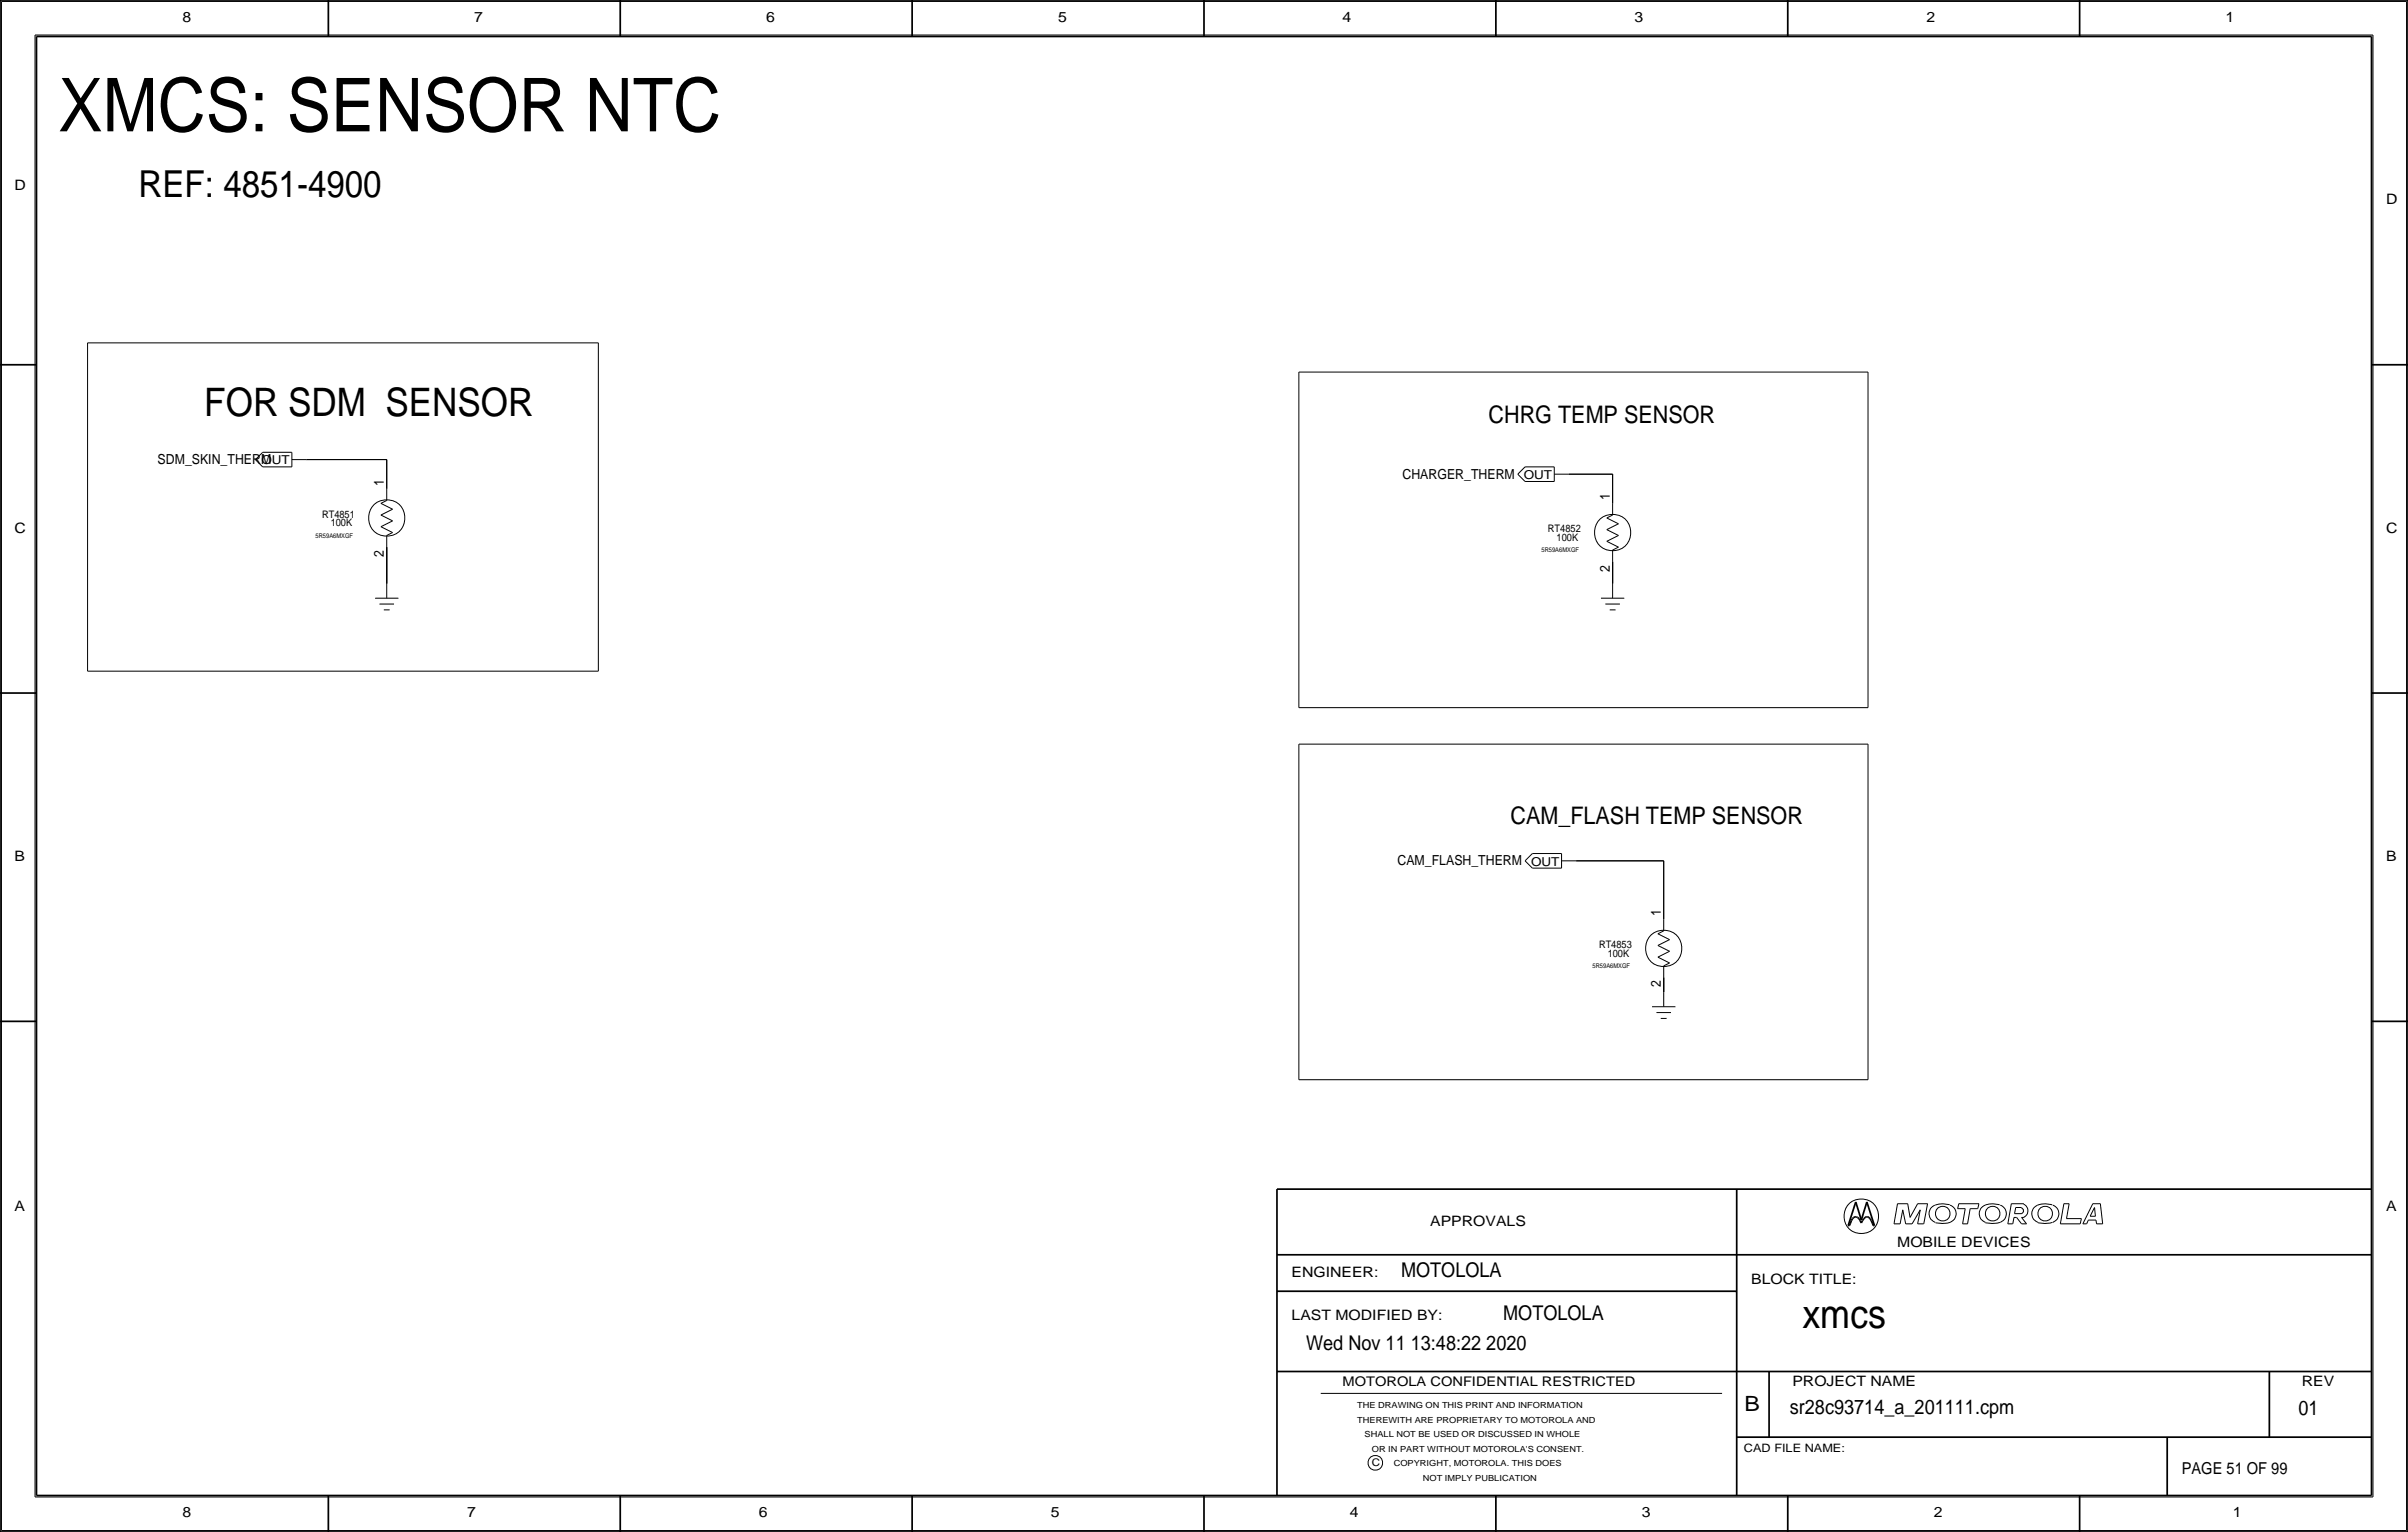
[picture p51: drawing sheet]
<svg xmlns="http://www.w3.org/2000/svg" width="419mm" height="267mm" viewBox="0 0 419 267" stroke-linecap="round" stroke-linejoin="round" font-family="sans-serif">
<defs><g id="words">
<text font-size="12.9" x="10.2" y="22.9">XMCS: SENSOR NTC</text>
<text font-size="7" x="313.7" y="231.1">xmcs</text>
<text font-size="6.8" x="35.6" y="72.4">FOR SDM SENSOR</text>
<text font-size="6.5" x="24.1" y="34.3">REF: 4851-4900</text>
<g font-size="4.2">
<text x="259.1" y="73.7">CHRG TEMP SENSOR</text>
<text x="262.9" y="143.5">CAM_FLASH TEMP SENSOR</text>
</g>
<text font-size="3.7" x="303.6" y="245.7">B</text>
<g font-size="3.5">
<text x="243.8" y="222.3">MOTOLOLA</text>
<text x="261.6" y="229.9">MOTOLOLA</text>
<text x="227.3" y="234.9">Wed Nov 11 13:48:22 2020</text>
<text x="311.5" y="246.2">sr28c93714_a_201111.cpm</text>
<text x="400.1" y="246.4">01</text>
</g>
<text font-size="2.9" x="379.7" y="256.5">PAGE 51 OF 99</text>
<g font-size="2.5">
<text x="31.7" y="3.8">8</text>
<text x="82.6" y="3.8">7</text>
<text x="133.3" y="3.8">6</text>
<text x="184.1" y="3.8">5</text>
<text x="233.7" y="3.8">4</text>
<text x="284.5" y="3.8">3</text>
<text x="335.3" y="3.8">2</text>
<text x="387.3" y="3.8">1</text>
<text x="2.5" y="33">D</text>
<text x="415.3" y="35.6">D</text>
<text x="2.5" y="92.7">C</text>
<text x="415.3" y="92.7">C</text>
<text x="2.5" y="149.9">B</text>
<text x="415.3" y="149.9">B</text>
<text x="2.5" y="210.8">A</text>
<text x="248.9" y="213.4">APPROVALS</text>
<text x="415.3" y="210.8">A</text>
<text x="330.2" y="217.2">MOBILE DEVICES</text>
<text x="224.8" y="222.2">ENGINEER:</text>
<text x="304.8" y="223.5">BLOCK TITLE:</text>
<text x="224.8" y="229.9">LAST MODIFIED BY:</text>
<text x="312" y="241.2">PROJECT NAME</text>
<text x="400.6" y="241.3">REV</text>
<text x="31.7" y="264.2">8</text>
<text x="81.3" y="264.2">7</text>
<text x="132.1" y="264.2">6</text>
<text x="182.9" y="264.2">5</text>
<text x="234.9" y="264.2">4</text>
<text x="285.8" y="264.2">3</text>
<text x="336.5" y="264.2">2</text>
<text x="388.6" y="264.2">1</text>
</g>
<g font-size="2.4">
<text x="27.4" y="80.8">SDM_SKIN_THERM</text>
<text x="244.1" y="83.3">CHARGER_THERM</text>
<text x="66.8" y="84.6" transform="rotate(-90 66.8 84.6)">1</text>
<text x="280.2" y="87.1" transform="rotate(-90 280.2 87.1)">1</text>
<text x="66.8" y="96.9" transform="rotate(-90 66.8 96.9)">2</text>
<text x="280.2" y="99.5" transform="rotate(-90 280.2 99.5)">2</text>
<text x="243.2" y="150.6">CAM_FLASH_THERM</text>
<text x="289.1" y="159.5" transform="rotate(-90 289.1 159.5)">1</text>
<text x="289.1" y="171.9" transform="rotate(-90 289.1 171.9)">2</text>
</g>
<text font-size="2.3" x="233.7" y="241.3">MOTOROLA CONFIDENTIAL RESTRICTED</text>
<g font-size="2.1">
<text x="45.5" y="80.8">OUT</text>
<text x="265.2" y="83.4">OUT</text>
<text x="266.5" y="150.7">OUT</text>
</g>
<text font-size="2" x="303.5" y="252.7">CAD FILE NAME:</text>
<g font-size="1.8">
<text x="56" y="90.1">RT4851</text>
<text x="57.6" y="91.6">100K</text>
<text x="269.4" y="92.7">RT4852</text>
<text x="270.9" y="94.1">100K</text>
<text x="278.3" y="165">RT4853</text>
<text x="279.8" y="166.5">100K</text>
<text x="238.8" y="255.3">C</text>
</g>
<g font-size="1.5">
<text x="236.2" y="245.1">THE DRAWING ON THIS PRINT AND INFORMATION</text>
<text x="236.2" y="247.6">THEREWITH ARE PROPRIETARY TO MOTOROLA AND</text>
<text x="237.5" y="250.2">SHALL NOT BE USED OR DISCUSSED IN WHOLE</text>
<text x="238.8" y="252.7">OR IN PART WITHOUT MOTOROLA'S CONSENT.</text>
<text x="242.6" y="255.3">COPYRIGHT, MOTOROLA. THIS DOES</text>
<text x="247.6" y="257.8">NOT IMPLY PUBLICATION</text>
</g>
<g font-size="1.1">
<text x="54.9" y="93.6">5R59A6MXGF</text>
<text x="268.3" y="96.2">5R59A6MXGF</text>
<text x="277.2" y="168.6">5R59A6MXGF</text>
</g>
</g></defs>
<!-- layer: Nets -->
<g fill="none" stroke="#000" stroke-width=".17">
<path d="M15.2 59.7v57.1zM15.2 59.7h88.9zM104.1 59.7v57.1zM226.1 64.8v58.4zM226.1 64.8h99zM325.1 64.8v58.4zM53.3 80h14zM67.3 95.2v6.4zM67.3 80v5.1zM273 82.6h7.7zM280.7 97.8v3.8zM280.7 82.6v5z"/>
<path d="M15.2 116.8h88.9zM226.1 123.2h99zM226.1 129.5v58.5zM226.1 129.5h99zM325.1 129.5v58.5zM274.3 149.9h15.3zM289.6 149.9v10.1zM289.6 170.2v2.5zM226.1 188h99z"/>
</g>
<!-- layer: Components -->
<g fill="none" stroke="#000" stroke-width=".17">
<path d="M45.7 78.7l-1.2 1.3zM45.7 78.7h5.1zM50.8 78.7v2.6zM44.4 80l1.3 1.3zM45.7 81.3h5.1zM50.8 80h2.5zM66.3 87.6l2 1zM66.3 89.7l2 1zM66.3 91.7l2 1zM66.3 89.7l2-1.1zM66.3 91.7l2-1zM66.3 87.6l1-.5z"/>
<path d="M67.3 93.2l1-.5zM67.3 85.1v2zM67.3 93.2v2zM264.2 82.6l1.2 1.2zM265.4 81.3l-1.2 1.2zM265.4 81.3h5.1zM265.4 83.8h5.1zM270.5 82.6h2.5zM270.5 81.3v2.5zM279.7 92.2l2-1zM279.7 94.2l2-1zM279.7 90.2l1-.5z"/>
<path d="M279.7 90.2l2 1zM279.7 92.2l2 1zM279.7 94.2l2 1zM280.7 87.6v2.1zM280.7 95.8v2zM280.7 95.8l1-.6zM65.3 104.1h4zM66 105.2h2.6zM66.8 106.2h1zM67.3 101.6v2.5zM278.6 104.1h4.1zM279.4 105.2h2.5z"/>
<path d="M280.2 106.2h1zM280.7 101.6v2.5zM265.4 149.9l1.3 1.2zM265.4 149.9l1.3-1.3zM266.7 148.6h5.1zM266.7 151.1h5.1zM271.8 149.9h2.5zM271.8 148.6v2.5zM287.5 175.3h4.1zM288.3 176.3h2.5zM288.5 164.6l2.1-1zM288.5 166.6l2.1-1z"/>
<path d="M288.5 162.6l1.1-.5zM288.5 162.6l2.1 1zM288.5 164.6l2.1 1zM288.5 166.6l2.1 1zM289.1 177.3h1zM289.6 172.7v2.6zM289.6 160v2.1zM289.6 168.1v2.1zM289.6 168.1l1-.5z"/>
<circle cx="67.3" cy="90.2" r="3.2"/>
<circle cx="280.7" cy="92.7" r="3.2"/>
<circle cx="289.6" cy="165.1" r="3.2"/>
</g>
<!-- layer: Page Border and Title Block -->
<g fill="none" stroke="#000" stroke-width=".3">
<path d="M0 0h419.1zM0 0v266.7zM6.3 6.4h406.4zM6.3 6.4v254zM57.1 0v6.3zM107.9 0v6.3zM158.7 0v6.3zM209.5 0v6.4zM260.3 0v6.3zM311.1 0v6.3zM361.9 0v6.3zM412.7 6.4v254z"/>
<path d="M419.1 0v266.7zM0 63.5h6.3zM412.7 63.5h6.4zM0 120.7h6.3zM412.7 120.7h6.4zM0 177.8h6.3zM412.7 177.8h6.4zM222.2 207v53.3zM222.2 207h190.5zM222.2 218.4h190.5zM302.3 207v53.3zM321.7 213.4h.2z"/>
<path d="M322 213.1l-.1 .3zM322.2 212.5l-.2 .6zM322.4 212.1l-.2 .4zM322.6 211.9l.3-.1zM322.6 211.9l-.2 .2zM322.9 211.8h.2zM323 209.2l-1.3 4.2zM323 209.2l1 3.2zM323.1 211.8l.2 .1zM323.3 211.9l.2 .2zM323.5 212.1l.2 .4zM323.7 212.5l.3 .4z"/>
<path d="M324.2 212.5l-.2 .4zM324.4 212.1l-.2 .4zM324.6 211.9l.2-.1zM324.6 211.9l-.2 .2zM324.8 211.8h.3zM324.9 209.2l1.3 4.2zM324.9 209.2l-.9 3.2zM325.1 211.8l.2 .1zM325.3 211.9l.2 .2zM325.5 212.1l.2 .4zM325.7 212.5l.2 .6zM325.9 213.1l.1 .3z"/>
<path d="M326 213.4h.2zM222.2 238.8h190.5zM222.2 224.8h80.1zM307.9 238.8v11.4zM395 238.8v11.4zM302.3 250.2h110.4zM377.2 250.2v10.1zM0 266.7h419.1zM6.3 260.3h406.4zM57.1 260.3v6.4zM107.9 260.3v6.4zM158.7 260.3v6.4z"/>
<path d="M209.5 260.3v6.4zM260.3 260.3v6.4zM311.1 260.3v6.4zM361.9 260.3v6.4z"/>
</g>
<g fill="none" stroke="#000" stroke-width=".17">
<path d="M.3 .3h418.5zM.3 .3v266.1zM6.1 6.1v254.5zM6.1 6.1h406.9zM413 6.1v254.5zM418.8 .3v266.1zM329.6 213.1h1.1zM330.3 209.6h1.7zM330.3 209.5l-.7 3.6zM331.2 210.6l-.5 2.5zM331.2 210.6l.5 2.5zM331.7 213.1h1.1z"/>
<path d="M332 209.5l.4 2.4zM333.8 209.6l-1.4 2.3zM333.8 213.1h1zM333.8 209.6h1.7zM334.2 210.6l-.4 2.5zM334.2 210.6l-1.4 2.5zM335.5 209.6l-.7 3.5zM336.8 209.8a1.6 1.6 0 0 0-1.1 1.5 1.6 1.6 0 0 0 1.1 1.5M339.3 209.8l-.1-.1a4 4 0 0 0-2.4 .1M339.4 209.8a1.59 1.59 0 0 1 1.1 1.5 1.59 1.59 0 0 1-1.1 1.5 5.1 5.1 0 0 1-2.5 .1M340.7 210.4h1.3zM340.9 209.6h3.5z"/>
<path d="M340.9 209.5l-.2 .9zM341.6 213.1h.8zM342 210.4l-.4 2.7zM342.9 210.4l-.5 2.7zM342.9 210.4h1.3zM344.4 209.5l-.2 .9zM348 209.8a3.1 3.1 0 0 0-3.3 .6 1.62 1.62 0 0 0 .8 2.4M348.1 212.8a5.1 5.1 0 0 1-2.6 .1M348.1 209.8a1.59 1.59 0 0 1 1.1 1.5 1.59 1.59 0 0 1-1.1 1.5M349.5 213.1h.8zM350.1 209.6h2.1zM350.1 209.5l-.6 3.6z"/>
<path d="M350.5 211.9l-.2 1.2zM350.5 211.9h.5zM350.6 211.3h1.2zM350.8 210.2l-.2 1.1zM350.8 210.2h1zM351 211.9l.8 1.2zM351.8 210.3a.5 .5 0 0 1 .4 .5 .5 .5 0 0 1-.4 .5M351.8 213.1h.9zM351.8 211.9l.9 1.2zM351.8 211.9h.4zM352.2 209.7a1.24 1.24 0 0 1 .8 1.1 1.24 1.24 0 0 1-.8 1.1M357.2 209.8a3.1 3.1 0 0 0-3.3 .6 1.62 1.62 0 0 0 .8 2.4"/>
<path d="M357.2 212.8a5.1 5.1 0 0 1-2.5 .1M357.3 209.8a1.59 1.59 0 0 1 1 1.5 1.59 1.59 0 0 1-1 1.5M358.6 213.1h3.5zM359.2 209.6l-.6 3.5zM359.2 209.6h.9zM359.7 212.1h2.6zM360.1 209.6l-.4 2.5zM362.3 212.1l-.2 1zM362.5 213.1h.7zM363.5 212.4l-.3 .7zM363.5 212.4h1.3zM363.8 211.7h.9z"/>
<path d="M364.2 209.6l-1.7 3.5zM364.2 209.6h1.4zM364.5 210.2l-.7 1.5zM364.5 210.2l.2 1.5zM364.8 212.4l.1 .7zM364.9 213.1h1.1zM365.6 209.6l.4 3.5zM229.9 242.6h69.8zM.3 266.4h418.5zM6.1 260.6h406.9z"/>
<circle cx="324" cy="211.8" r="3"/>
<circle cx="338.1" cy="211.3" r="1.28"/>
<circle cx="346.8" cy="211.3" r="1.28"/>
<circle cx="356" cy="211.3" r="1.28"/>
<circle cx="239.4" cy="254.7" r="1.28"/>
</g>
<use href="#words"/>
</svg>
